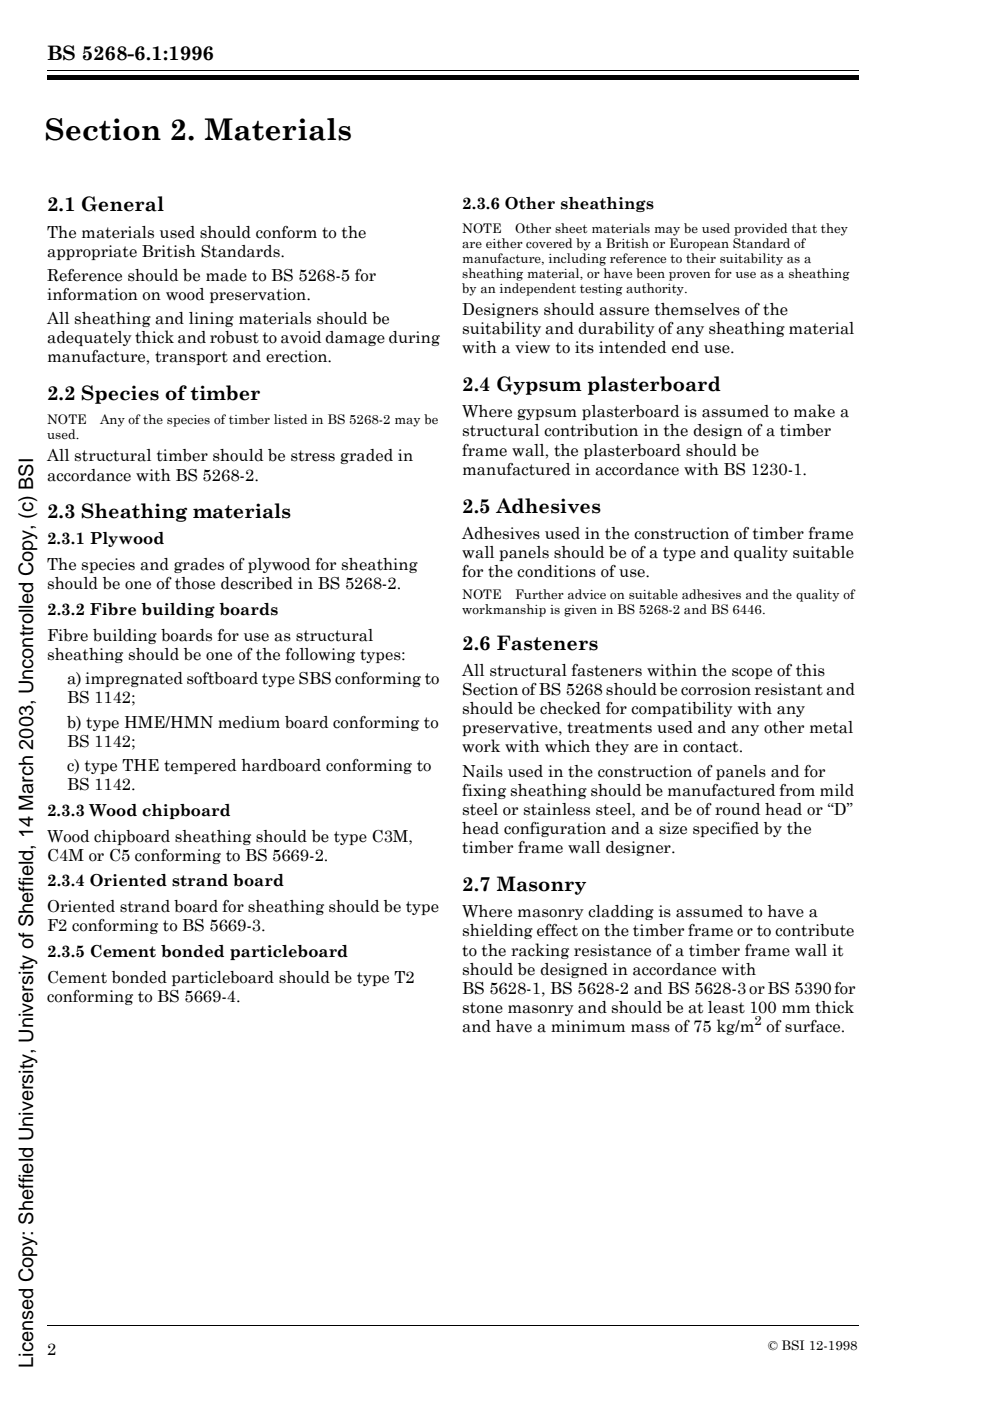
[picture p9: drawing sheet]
<svg xmlns="http://www.w3.org/2000/svg" width="210mm" height="297mm" viewBox="0 0 210 297" stroke-linecap="round" stroke-linejoin="round" font-family="sans-serif">
<defs><g id="words">
<text font-size="6.3" x="9.5" y="29.7">Section 2. Materials</text>
<g font-size="4.2">
<text x="10" y="12.8">BS 5268-6.1:1996</text>
<text x="10" y="44.8">2.1 General</text>
<text x="98" y="82.9">2.4 Gypsum plasterboard</text>
<text x="10" y="84.9">2.2 Species of timber</text>
<text x="10" y="109.9">2.3 Sheathing materials</text>
<text x="98" y="108.7">2.5 Adhesives</text>
<text x="98" y="137.8">2.6 Fasteners</text>
<text x="98" y="189">2.7 Masonry</text>
<text x="7.1" y="290" transform="rotate(-90 7.1 290)">Licensed Copy: Sheffield University, University of Sheffield, 14 March 2003, Uncontrolled Copy, (c) BSI</text>
</g>
<g font-size="3.5">
<text x="98" y="44.4">2.3.6 Other sheathings</text>
<text x="10" y="50.4">The materials used should conform to the</text>
<text x="10" y="54.4">appropriate British Standards.</text>
<text x="10" y="59.5">Reference should be made to BS 5268-5 for</text>
<text x="10" y="63.6">information on wood preservation.</text>
<text x="10" y="68.7">All sheathing and lining materials should be</text>
<text x="98" y="66.7">Designers should assure themselves of the</text>
<text x="98" y="70.8">suitability and durability of any sheathing material</text>
<text x="10" y="72.8">adequately thick and robust to avoid damage during</text>
<text x="10" y="76.8">manufacture, transport and erection.</text>
<text x="98" y="74.9">with a view to its intended end use.</text>
<text x="98" y="88.5">Where gypsum plasterboard is assumed to make a</text>
<text x="98" y="92.5">structural contribution in the design of a timber</text>
<text x="10" y="97.8">All structural timber should be stress graded in</text>
<text x="10" y="101.9">accordance with BS 5268-2.</text>
<text x="98" y="96.6">frame wall, the plasterboard should be</text>
<text x="98" y="100.6">manufactured in accordance with BS 1230-1.</text>
<text x="10" y="115.4">2.3.1 Plywood</text>
<text x="98" y="114.2">Adhesives used in the construction of timber frame</text>
<text x="98" y="118.3">wall panels should be of a type and quality suitable</text>
<text x="10" y="120.9">The species and grades of plywood for sheathing</text>
<text x="10" y="125">should be one of those described in BS 5268-2.</text>
<text x="98" y="122.3">for the conditions of use.</text>
<text x="10" y="130.5">2.3.2 Fibre building boards</text>
<text x="10" y="135.9">Fibre building boards for use as structural</text>
<text x="10" y="140">sheathing should be one of the following types:</text>
<text x="98" y="143.3">All structural fasteners within the scope of this</text>
<text x="14.2" y="145.1">a) impregnated softboard type SBS conforming to</text>
<text x="14.2" y="149.1">BS 1142;</text>
<text x="98" y="147.4">Section of BS 5268 should be corrosion resistant and</text>
<text x="14.2" y="154.2">b) type HME/HMN medium board conforming to</text>
<text x="98" y="151.4">should be checked for compatibility with any</text>
<text x="98" y="155.5">preservative, treatments used and any other metal</text>
<text x="14.2" y="158.3">BS 1142;</text>
<text x="98" y="159.5">work with which they are in contact.</text>
<text x="14.2" y="163.4">c) type THE tempered hardboard conforming to</text>
<text x="14.2" y="167.5">BS 1142.</text>
<text x="98" y="164.7">Nails used in the construction of panels and for</text>
<text x="10" y="173">2.3.3 Wood chipboard</text>
<text x="98" y="168.7">fixing sheathing should be manufactured from mild</text>
<text x="98" y="172.8">steel or stainless steel, and be of round head or “D”</text>
<text x="10" y="178.4">Wood chipboard sheathing should be type C3M,</text>
<text x="98" y="176.8">head configuration and a size specified by the</text>
<text x="10" y="182.5">C4M or C5 conforming to BS 5669-2.</text>
<text x="98" y="180.9">timber frame wall designer.</text>
<text x="10" y="187.9">2.3.4 Oriented strand board</text>
<text x="10" y="193.4">Oriented strand board for sheathing should be type</text>
<text x="10" y="197.5">F2 conforming to BS 5669-3.</text>
<text x="98" y="194.5">Where masonry cladding is assumed to have a</text>
<text x="10" y="202.9">2.3.5 Cement bonded particleboard</text>
<text x="98" y="198.5">shielding effect on the timber frame or to contribute</text>
<text x="98" y="202.6">to the racking resistance of a timber frame wall it</text>
<text x="10" y="208.4">Cement bonded particleboard should be type T2</text>
<text x="98" y="206.7">should be designed in accordance with</text>
<text x="10" y="212.5">conforming to BS 5669-4.</text>
<text x="98" y="210.7">BS 5628-1, BS 5628-2 and BS 5628-3 or BS 5390 for</text>
<text x="98" y="214.7">stone masonry and should be at least 100 mm thick</text>
<text x="98" y="218.8">and have a minimum mass of 75 kg/m</text>
<text x="162.5" y="218.8">of surface.</text>
<text x="10" y="287.4">2</text>
</g>
<g font-size="2.8">
<text x="98" y="49.3">NOTE</text>
<text x="98" y="52.5">are either covered by a British or European Standard of</text>
<text x="109.2" y="49.3">Other sheet materials may be used provided that they</text>
<text x="98" y="55.7">manufacture, including reference to their suitability as a</text>
<text x="98" y="58.9">sheathing material, or have been proven for use as a sheathing</text>
<text x="98" y="62">by an independent testing authority.</text>
<text x="10" y="89.9">NOTE</text>
<text x="21.2" y="89.9">Any of the species of timber listed in BS 5268-2 may be</text>
<text x="10" y="93.1">used.</text>
<text x="98" y="127">NOTE</text>
<text x="98" y="130.2">workmanship is given in BS 5268-2 and BS 6446.</text>
<text x="109.2" y="127">Further advice on suitable adhesives and the quality of</text>
<text x="160" y="217.4">2</text>
<text x="162.9" y="286.2">© BSI 12-1998</text>
</g>
</g></defs>
<g fill="#fff" stroke="#fff" stroke-width=".21">
<path d="M75.9 66.1h11.4a2.89 2.89 0 0 1 2.9 2.6h-6.2a1.17 1.17 0 0 0-1-1.4h-1.3v1.4h-5.8z"/>
<path d="M75.9 69.5h5.8v1.6a2.01 2.01 0 0 0 2.1-.5l.2-1.1 3.6 2.8h-11.7z"/>
<path d="M75.8 73h11.7a2.9 2.9 0 0 1 3 2.8h-6a1.22 1.22 0 0 0-1.4-1.4h-1.4v1.4h-5.8z"/>
<path d="M75.9 76.6h5.8v1.4h1.5a1.19 1.19 0 0 0 1.2-1.4h6.1a4 4 0 0 1-4.3 2.7h-10.3z"/>
<path d="M83.9 69.5h6.3a3 3 0 0 1-2.8 2.8z"/>
</g>
<path d="M10 15h172M10 281h172" fill="none" stroke="#000" stroke-width=".21"/>
<path d="M10 16h172v1h-172z" fill="#000"/>
<use href="#words"/>
</svg>
